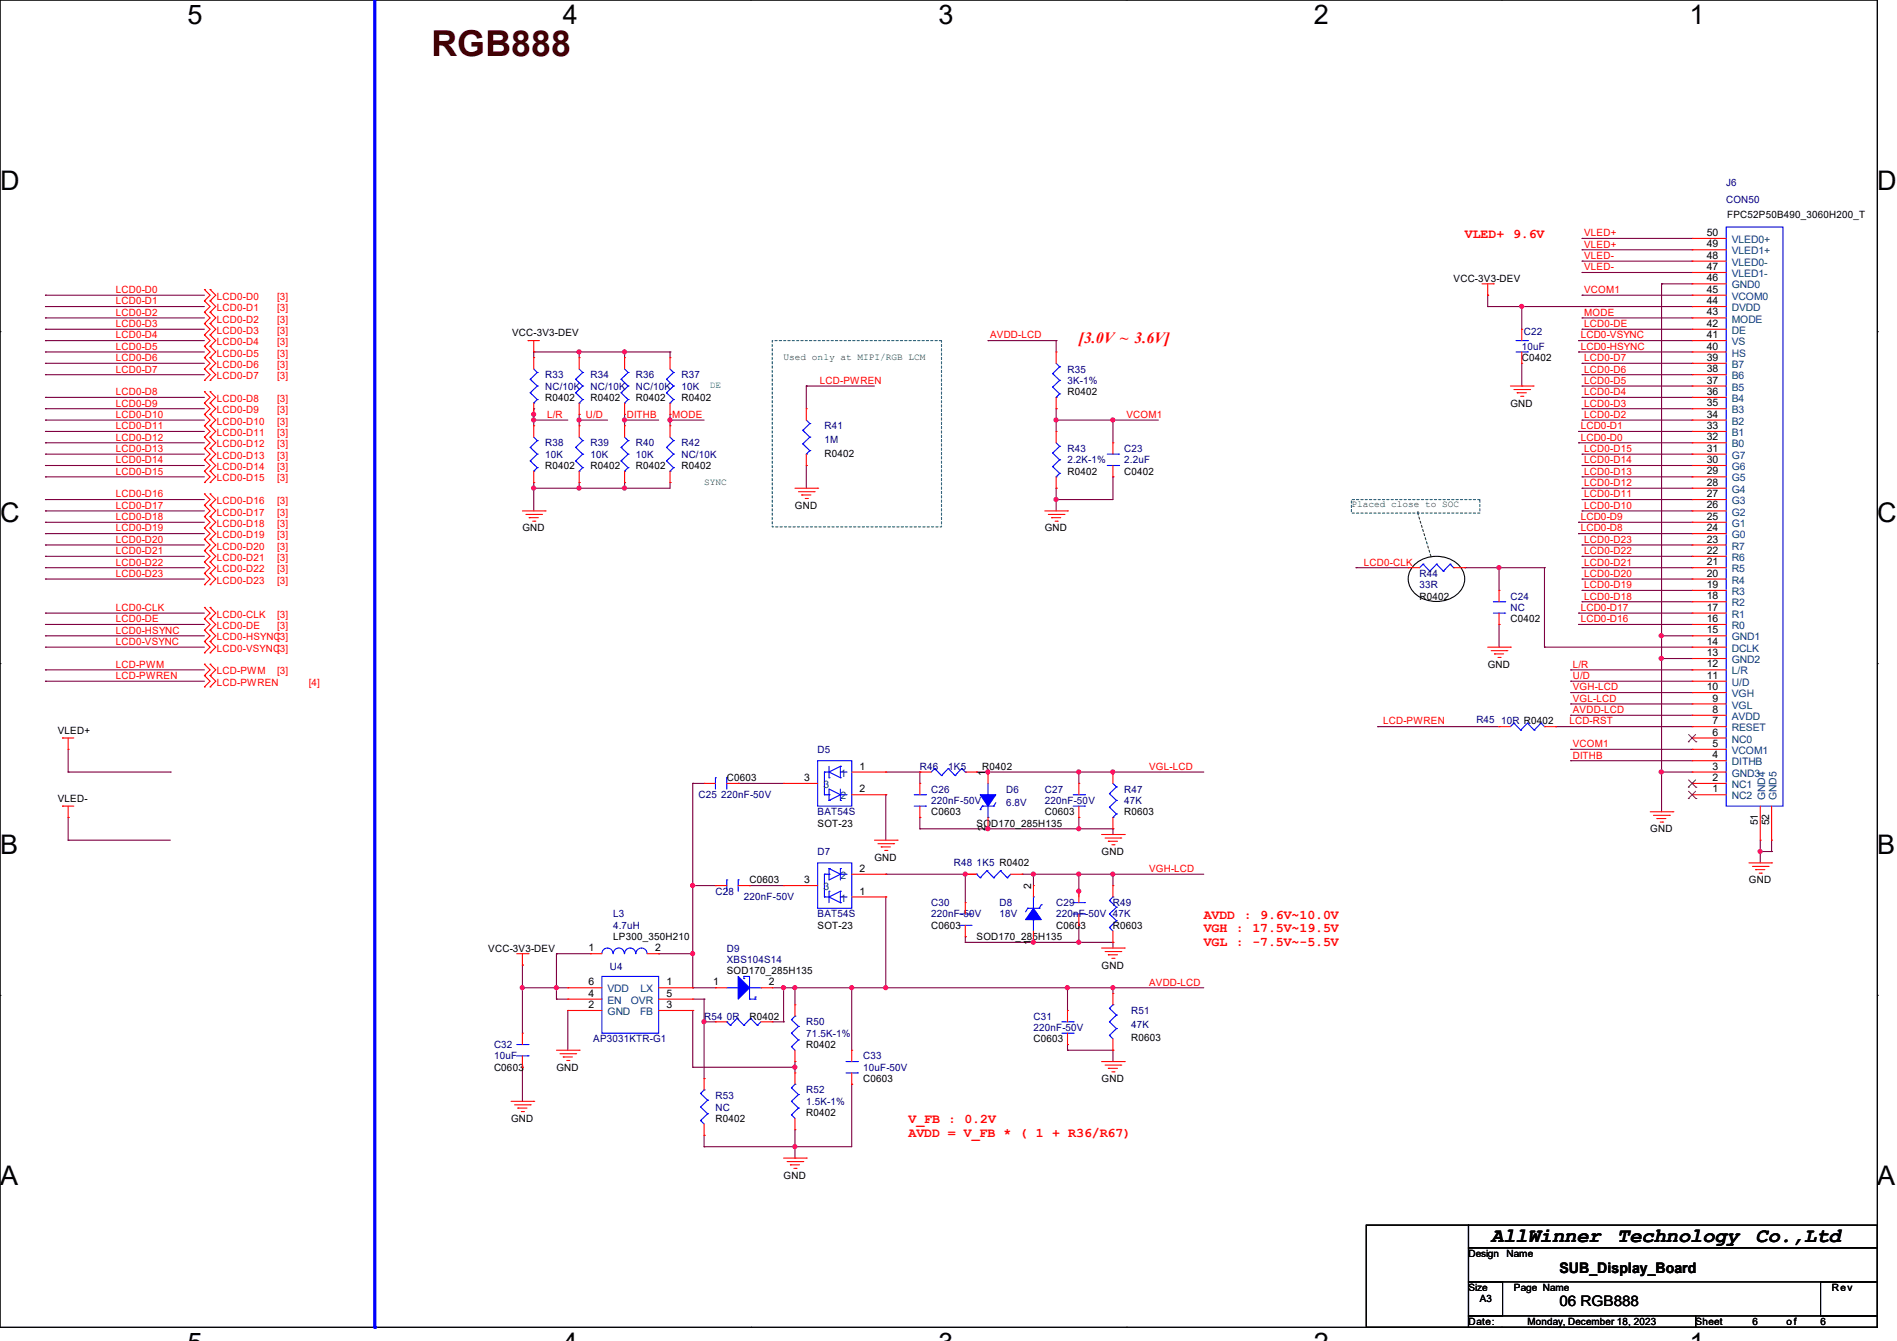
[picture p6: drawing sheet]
<svg xmlns="http://www.w3.org/2000/svg" width="297mm" height="210mm" viewBox="0 0 297 210" stroke-linecap="round" stroke-linejoin="round" font-family="sans-serif">
<defs><g id="words">
<text font-size="5.6" fill="#400000" x="67.6" y="8.7">RGB888</text>
<g font-size="4.2">
<text x="29.4" y="3.8">5</text>
<text x="88.1" y="3.8">4</text>
<text x="146.9" y="3.8">3</text>
<text x="205.7" y="3.8">2</text>
<text x="264.5" y="3.8">1</text>
<text x="0" y="29.8">D</text>
<text x="293.9" y="29.8">D</text>
<text x="0" y="81.7">C</text>
<text x="293.9" y="81.7">C</text>
<text x="0" y="133.7">B</text>
<text x="293.9" y="133.7">B</text>
<text x="0" y="185.6">A</text>
<text x="293.9" y="185.6">A</text>
</g>
<g font-size="3.2">
<text x="233.5" y="194.5">AllWinner</text>
<text x="253.2" y="194.5">Technology</text>
<text x="274.9" y="194.5">Co.,Ltd</text>
</g>
<text font-size="2.5" fill="#f00" x="168.9" y="53.8">[3.0V ~ 3.6V]</text>
<g font-size="2.3">
<text x="244.1" y="199.3">SUB_Display_Board</text>
<text x="244.1" y="204.6">06 RGB888</text>
</g>
<g font-size="2.1" fill="#f00">
<text x="229.4" y="37.3">VLED+ 9.6V</text>
<text x="188.5" y="143.9">AVDD : 9.6V~10.0V</text>
<text x="188.5" y="146">VGH : 17.5V~19.5V</text>
<text x="188.5" y="148.1">VGL : -7.5V~-5.5V</text>
<text x="142.2" y="175.9">V_FB : 0.2V</text>
<text x="142.2" y="178">AVDD = V_FB * ( 1 + R36/R67)</text>
</g>
<g font-size="1.6" fill="#000080">
<text x="270.3" y="29.2">J6</text>
<text x="270.3" y="31.8">CON50</text>
<text x="238.6" y="52.5">C22</text>
<text x="85.3" y="59.2">R33</text>
<text x="92.5" y="59.2">R34</text>
<text x="99.6" y="59.2">R36</text>
<text x="106.7" y="59.2">R37</text>
<text x="167.1" y="58.3">R35</text>
<text x="238.3" y="54.8">10uF</text>
<text x="85.3" y="61">NC/10K</text>
<text x="92.5" y="61">NC/10K</text>
<text x="99.6" y="61">NC/10K</text>
<text x="106.7" y="61">10K</text>
<text x="167.1" y="60.1">3K-1%</text>
<text x="85.3" y="69.9">R38</text>
<text x="85.3" y="71.7">10K</text>
<text x="92.5" y="69.9">R39</text>
<text x="92.5" y="71.7">10K</text>
<text x="99.6" y="69.9">R40</text>
<text x="99.6" y="71.7">10K</text>
<text x="106.7" y="69.9">R42</text>
<text x="106.7" y="71.7">NC/10K</text>
<text x="129.1" y="67.2">R41</text>
<text x="129.1" y="69.3">1M</text>
<text x="167.1" y="70.8">R43</text>
<text x="176" y="70.8">C23</text>
<text x="167.1" y="72.6">2.2K-1%</text>
<text x="176" y="72.6">2.2uF</text>
<text x="222.2" y="90.3">R44</text>
<text x="222.2" y="92.1">33R</text>
<text x="236.5" y="93.9">C24</text>
<text x="236.5" y="95.7">NC</text>
<text x="231.1" y="113.3">R45</text>
<text x="235" y="113.5">10R R0402</text>
<text x="128" y="117.9">D5</text>
<text x="109.3" y="125">C25</text>
<text x="112.9" y="125">220nF-50V</text>
<text x="144" y="120.6">R46</text>
<text x="145.8" y="124.1">C26</text>
<text x="145.8" y="125.9">220nF-50V</text>
<text x="148.5" y="120.6">1K5</text>
<text x="157.5" y="124.1">D6</text>
<text x="163.6" y="124.1">C27</text>
<text x="163.6" y="125.9">220nF-50V</text>
<text x="176" y="124.1">R47</text>
<text x="176" y="125.9">47K</text>
<text x="128" y="127.7">BAT54S</text>
<text x="157.5" y="126.2">6.8V</text>
<text x="128" y="133.9">D7</text>
<text x="149.4" y="135.7">R48</text>
<text x="152.9" y="135.7">1K5 R0402</text>
<text x="96" y="143.7">L3</text>
<text x="112" y="140.1">C28</text>
<text x="116.5" y="141">220nF-50V</text>
<text x="128" y="143.7">BAT54S</text>
<text x="145.8" y="141.9">C30</text>
<text x="145.8" y="143.7">220nF-50V</text>
<text x="156.5" y="141.9">D8</text>
<text x="156.5" y="143.7">18V</text>
<text x="165.4" y="141.9">C29</text>
<text x="165.4" y="143.7">220nF-50V 47K</text>
<text x="174.2" y="141.9">R49</text>
<text x="96" y="145.5">4.7uH</text>
<text x="113.8" y="149">D9</text>
<text x="95.5" y="151.8">U4</text>
<text x="113.8" y="150.8">XBS104S14</text>
<text x="110.2" y="159.7">R54</text>
<text x="113.8" y="159.7">0R</text>
<text x="126.2" y="160.6">R50</text>
<text x="161.8" y="159.7">C31</text>
<text x="161.8" y="161.5">220nF-50V</text>
<text x="177.1" y="158.8">R51</text>
<text x="177.1" y="160.9">47K</text>
<text x="77.3" y="164.1">C32</text>
<text x="77.3" y="165.9">10uF</text>
<text x="92.9" y="163.2">AP3031KTR-G1</text>
<text x="126.2" y="162.3">71.5K-1%</text>
<text x="135.1" y="165.9">C33</text>
<text x="135.1" y="167.7">10uF-50V</text>
<text x="112" y="172.1">R53</text>
<text x="112" y="173.9">NC</text>
<text x="126.2" y="171.2">R52</text>
<text x="126.2" y="173">1.5K-1%</text>
</g>
<g font-size="1.6">
<text x="270.4" y="34.2">FPC52P50B490_3060H200_T</text>
<text x="267.3" y="37">50</text>
<text x="267.3" y="38.7">49</text>
<text x="267.3" y="40.5">48</text>
<text x="227.6" y="44.1">VCC-3V3-DEV</text>
<text x="267.3" y="42.3">47</text>
<text x="267.3" y="44.1">46</text>
<text x="267.3" y="45.8">45</text>
<text x="267.3" y="47.6">44</text>
<text x="80.2" y="52.7">VCC-3V3-DEV</text>
<text x="267.3" y="49.4">43</text>
<text x="267.3" y="51.2">42</text>
<text x="267.3" y="53">41</text>
<text x="238.3" y="56.6">C0402</text>
<text x="267.3" y="54.7">40</text>
<text x="267.3" y="56.5">39</text>
<text x="267.3" y="58.3">38</text>
<text x="85.3" y="62.8">R0402</text>
<text x="92.5" y="62.8">R0402</text>
<text x="99.6" y="62.8">R0402</text>
<text x="106.7" y="62.8">R0402</text>
<text x="167.1" y="61.9">R0402</text>
<text x="236.5" y="63.7">GND</text>
<text x="267.3" y="60.1">37</text>
<text x="267.3" y="61.8">36</text>
<text x="267.3" y="63.6">35</text>
<text x="267.3" y="65.4">34</text>
<text x="129.1" y="71.5">R0402</text>
<text x="267.3" y="67.2">33</text>
<text x="267.3" y="69">32</text>
<text x="267.3" y="70.7">31</text>
<text x="85.3" y="73.4">R0402</text>
<text x="92.5" y="73.4">R0402</text>
<text x="99.6" y="73.4">R0402</text>
<text x="106.7" y="73.4">R0402</text>
<text x="167.1" y="74.3">R0402</text>
<text x="176" y="74.3">C0402</text>
<text x="267.3" y="72.5">30</text>
<text x="267.3" y="74.3">29</text>
<text x="267.3" y="76.1">28</text>
<text x="267.3" y="77.9">27</text>
<text x="81.8" y="83.2">GND</text>
<text x="124.5" y="79.7">GND</text>
<text x="163.6" y="83.2">GND</text>
<text x="267.3" y="79.6">26</text>
<text x="267.3" y="81.4">25</text>
<text x="267.3" y="83.2">24</text>
<text x="267.3" y="85">23</text>
<text x="267.3" y="86.7">22</text>
<text x="267.3" y="88.5">21</text>
<text x="222.2" y="93.9">R0402</text>
<text x="267.3" y="90.3">20</text>
<text x="267.3" y="92.1">19</text>
<text x="267.3" y="93.9">18</text>
<text x="267.3" y="95.6">17</text>
<text x="236.5" y="97.5">C0402</text>
<text x="267.3" y="97.4">16</text>
<text x="267.3" y="99.2">15</text>
<text x="267.3" y="101">14</text>
<text x="232.9" y="104.6">GND</text>
<text x="267.3" y="102.7">13</text>
<text x="267.3" y="104.5">12</text>
<text x="267.3" y="106.3">11</text>
<text x="267.3" y="108.1">10</text>
<text x="268.1" y="109.9">9</text>
<text x="268.1" y="111.6">8</text>
<text x="268.1" y="113.4">7</text>
<text x="9.1" y="114.9">VLED+</text>
<text x="268.1" y="115.2">6</text>
<text x="268.1" y="117">5</text>
<text x="268.1" y="118.7">4</text>
<text x="9.1" y="125.6">VLED-</text>
<text x="113.8" y="122.3">C0603</text>
<text x="125.9" y="122.3">3</text>
<text x="134.6" y="120.5">1</text>
<text x="134.6" y="124.1">2</text>
<text x="153.8" y="120.6">R0402</text>
<text x="154.3" y="121.5" transform="rotate(-90 154.3 121.5)">1</text>
<text x="268.1" y="120.5">3</text>
<text x="268.1" y="122.3">2</text>
<text x="268.1" y="124.1">1</text>
<text x="128" y="129.5">SOT-23</text>
<text x="145.8" y="127.7">C0603</text>
<text x="152.9" y="129.5">SOD170_285H135</text>
<text x="154.3" y="130.1" transform="rotate(-90 154.3 130.1)">2</text>
<text x="163.6" y="127.7">C0603</text>
<text x="176" y="127.7">R0603</text>
<text x="258.4" y="130.3">GND</text>
<text x="275.2" y="129.2" transform="rotate(-90 275.2 129.2)">51</text>
<text x="277" y="129.2" transform="rotate(-90 277 129.2)">52</text>
<text x="134.6" y="136.5">2</text>
<text x="136.9" y="134.8">GND</text>
<text x="172.5" y="133.9">GND</text>
<text x="117.3" y="138.3">C0603</text>
<text x="125.9" y="138.3">3</text>
<text x="134.6" y="140.1">1</text>
<text x="161.4" y="139.2" transform="rotate(-90 161.4 139.2)">2</text>
<text x="273.8" y="138.3">GND</text>
<text x="76.5" y="149">VCC-3V3-DEV</text>
<text x="92.1" y="149">1</text>
<text x="96" y="147.2">LP300_350H210</text>
<text x="102.6" y="149">2</text>
<text x="128" y="145.5">SOT-23</text>
<text x="145.8" y="145.5">C0603</text>
<text x="152.9" y="147.2">SOD170_285H135</text>
<text x="161.4" y="147.9" transform="rotate(-90 161.4 147.9)">1</text>
<text x="165.4" y="145.5">C060</text>
<text x="169.2" y="145.5">3</text>
<text x="174.2" y="145.5">R0603</text>
<text x="92.1" y="154.3">6</text>
<text x="104.4" y="154.3">1</text>
<text x="111.7" y="154.3">1</text>
<text x="113.8" y="152.6">SOD170_285H135</text>
<text x="120.4" y="154.3">2</text>
<text x="172.5" y="151.7">GND</text>
<text x="92.1" y="156.1">4</text>
<text x="92.1" y="157.9">2</text>
<text x="104.4" y="157.9">3</text>
<text x="104.4" y="156.1">5</text>
<text x="117.3" y="159.7">R0402</text>
<text x="77.3" y="167.7">C0603</text>
<text x="87.1" y="167.7">GND</text>
<text x="126.2" y="164.1">R0402</text>
<text x="161.8" y="163.2">C0603</text>
<text x="177.1" y="163.1">R0603</text>
<text x="135.1" y="169.5">C0603</text>
<text x="172.5" y="169.5">GND</text>
<text x="80" y="175.7">GND</text>
<text x="112" y="175.7">R0402</text>
<text x="126.2" y="174.8">R0402</text>
<text x="122.7" y="184.6">GND</text>
<text x="229.9" y="196.8">Design</text>
<text x="235.9" y="196.8">Name</text>
<text x="229.9" y="202.2">Size</text>
<text x="231.7" y="204">A3</text>
<text x="237" y="202.2">Page Name</text>
<text x="286.8" y="202.2">Rev</text>
<text x="229.9" y="207.5">Date:</text>
<text x="239.1" y="207.5">Monday, December 18, 2023</text>
<text x="265.5" y="207.5">Sheet</text>
<text x="274.4" y="207.5">6</text>
<text x="279.7" y="207.5">o f</text>
<text x="285" y="207.5">6</text>
</g>
<g font-size="1.6" fill="#f00">
<text x="248" y="40.6">VLED-</text>
<text x="248" y="37">VLED+</text>
<text x="248" y="38.8">VLED+</text>
<text x="18.1" y="45.9">LCD0-D0</text>
<text x="18.1" y="47.7">LCD0-D1</text>
<text x="34" y="46.9">LCD0-D0</text>
<text x="43.4" y="46.9">[3]</text>
<text x="248" y="42.3">VLED-</text>
<text x="248" y="45.9">VCOM1</text>
<text x="18.1" y="49.4">LCD0-D2</text>
<text x="18.1" y="51.2">LCD0-D3</text>
<text x="18.1" y="53">LCD0-D4</text>
<text x="34" y="48.7">LCD0-D1</text>
<text x="34" y="50.5">LCD0-D2</text>
<text x="34" y="52.3">LCD0-D3</text>
<text x="43.4" y="48.7">[3]</text>
<text x="43.4" y="50.5">[3]</text>
<text x="43.4" y="52.3">[3]</text>
<text x="155" y="53">AVDD-LCD</text>
<text x="247.5" y="53">LCD0-VSYNC</text>
<text x="248" y="49.4">MODE</text>
<text x="248" y="51.2">LCD0-DE</text>
<text x="18.1" y="54.8">LCD0-D5</text>
<text x="18.1" y="56.6">LCD0-D6</text>
<text x="18.1" y="58.3">LCD0-D7</text>
<text x="34" y="54.1">LCD0-D4</text>
<text x="34" y="55.8">LCD0-D5</text>
<text x="34" y="57.6">LCD0-D6</text>
<text x="34" y="59.4">LCD0-D7</text>
<text x="43.4" y="54.1">[3]</text>
<text x="43.4" y="55.8">[3]</text>
<text x="43.4" y="57.6">[3]</text>
<text x="43.4" y="59.4">[3]</text>
<text x="247.5" y="54.8">LCD0-HSYNC</text>
<text x="248" y="56.6">LCD0-D7</text>
<text x="248" y="58.3">LCD0-D6</text>
<text x="18.1" y="61.9">LCD0-D8</text>
<text x="18.1" y="63.7">LCD0-D9</text>
<text x="18.1" y="65.4">LCD0-D10</text>
<text x="34" y="62.9">LCD0-D8</text>
<text x="34" y="64.7">LCD0-D9</text>
<text x="43.4" y="62.9">[3]</text>
<text x="43.4" y="64.7">[3]</text>
<text x="85.7" y="65.4">L/R</text>
<text x="91.7" y="65.4">U/D</text>
<text x="98.1" y="65.4">DITHB</text>
<text x="105.2" y="65.4">MODE</text>
<text x="128.4" y="60.1">LCD-PWREN</text>
<text x="176.4" y="65.4">VCOM1</text>
<text x="248" y="60.1">LCD0-D5</text>
<text x="248" y="61.9">LCD0-D4</text>
<text x="248" y="63.7">LCD0-D3</text>
<text x="248" y="65.4">LCD0-D2</text>
<text x="18.1" y="67.2">LCD0-D11</text>
<text x="18.1" y="69">LCD0-D12</text>
<text x="18.1" y="70.8">LCD0-D13</text>
<text x="34" y="66.5">LCD0-D10</text>
<text x="34" y="68.3">LCD0-D11</text>
<text x="34" y="70.1">LCD0-D12</text>
<text x="34" y="71.8">LCD0-D13</text>
<text x="43.4" y="66.5">[3]</text>
<text x="43.4" y="68.3">[3]</text>
<text x="43.4" y="70.1">[3]</text>
<text x="43.4" y="71.8">[3]</text>
<text x="247.5" y="67.2">LCD0-D1</text>
<text x="247.5" y="69">LCD0-D0</text>
<text x="248" y="70.8">LCD0-D15</text>
<text x="18.1" y="72.6">LCD0-D14</text>
<text x="18.1" y="74.3">LCD0-D15</text>
<text x="18.1" y="77.9">LCD0-D16</text>
<text x="34" y="73.6">LCD0-D14</text>
<text x="34" y="75.4">LCD0-D15</text>
<text x="43.4" y="73.6">[3]</text>
<text x="43.4" y="75.4">[3]</text>
<text x="248" y="74.3">LCD0-D13</text>
<text x="248" y="76.1">LCD0-D12</text>
<text x="248" y="77.9">LCD0-D11</text>
<text x="248" y="72.6">LCD0-D14</text>
<text x="18.1" y="79.7">LCD0-D17</text>
<text x="18.1" y="81.4">LCD0-D18</text>
<text x="18.1" y="83.2">LCD0-D19</text>
<text x="34" y="79">LCD0-D16</text>
<text x="34" y="80.7">LCD0-D17</text>
<text x="34" y="82.5">LCD0-D18</text>
<text x="43.4" y="79">[3]</text>
<text x="43.4" y="80.7">[3]</text>
<text x="43.4" y="82.5">[3]</text>
<text x="247.5" y="81.4">LCD0-D9</text>
<text x="247.5" y="83.2">LCD0-D8</text>
<text x="248" y="79.7">LCD0-D10</text>
<text x="18.1" y="85">LCD0-D20</text>
<text x="18.1" y="86.8">LCD0-D21</text>
<text x="18.1" y="88.6">LCD0-D22</text>
<text x="34" y="84.3">LCD0-D19</text>
<text x="34" y="86.1">LCD0-D20</text>
<text x="34" y="87.8">LCD0-D21</text>
<text x="34" y="89.6">LCD0-D22</text>
<text x="43.4" y="84.3">[3]</text>
<text x="43.4" y="86.1">[3]</text>
<text x="43.4" y="87.8">[3]</text>
<text x="43.4" y="89.6">[3]</text>
<text x="213.5" y="88.6">LCD0-CLK</text>
<text x="248" y="88.6">LCD0-D21</text>
<text x="248" y="85">LCD0-D23</text>
<text x="248" y="86.8">LCD0-D22</text>
<text x="18.1" y="90.3">LCD0-D23</text>
<text x="18.1" y="95.7">LCD0-CLK</text>
<text x="34" y="91.4">LCD0-D23</text>
<text x="43.4" y="91.4">[3]</text>
<text x="247.5" y="95.7">LCD0-D17</text>
<text x="248" y="93.9">LCD0-D18</text>
<text x="248" y="92.1">LCD0-D19</text>
<text x="248" y="90.3">LCD0-D20</text>
<text x="18.1" y="97.5">LCD0-DE</text>
<text x="18.1" y="99.2">LCD0-HSYNC</text>
<text x="18.1" y="101">LCD0-VSYNC</text>
<text x="34" y="96.7">LCD0-CLK</text>
<text x="34" y="98.5">LCD0-DE</text>
<text x="34" y="100.3">LCD0-HSYNC[3]</text>
<text x="43.4" y="96.7">[3]</text>
<text x="43.4" y="98.5">[3]</text>
<text x="247.5" y="97.5">LCD0-D16</text>
<text x="18.1" y="104.6">LCD-PWM</text>
<text x="18.1" y="106.3">LCD-PWREN</text>
<text x="34" y="102.1">LCD0-VSYNC[3]</text>
<text x="34" y="105.6">LCD-PWM</text>
<text x="34" y="107.4">LCD-PWREN</text>
<text x="43.4" y="105.6">[3]</text>
<text x="48.3" y="107.4">[4]</text>
<text x="246.3" y="104.6">L/R</text>
<text x="246.3" y="106.3">U/D</text>
<text x="216.5" y="113.5">LCD-PWREN</text>
<text x="245.7" y="113.5">LCD-RST</text>
<text x="246.3" y="108.1">VGH-LCD</text>
<text x="246.3" y="109.9">VGL-LCD</text>
<text x="246.3" y="111.7">AVDD-LCD</text>
<text x="246.3" y="117">VCOM1</text>
<text x="246.3" y="118.8">DITHB</text>
<text x="179.9" y="120.6">VGL-LCD</text>
<text x="179.9" y="136.6">VGH-LCD</text>
<text x="179.9" y="154.3">AVDD-LCD</text>
</g>
<g font-size="1.6" fill="#004080">
<text x="271.1" y="38.1">VLED0+</text>
<text x="271.1" y="39.8">VLED1+</text>
<text x="271.1" y="41.6">VLED0-</text>
<text x="271.1" y="43.4">VLED1-</text>
<text x="271.1" y="45.2">GND0</text>
<text x="271.1" y="46.9">VCOM0</text>
<text x="271.1" y="48.7">DVDD</text>
<text x="271.1" y="50.5">MODE</text>
<text x="271.1" y="52.3">DE</text>
<text x="271.1" y="54.1">VS</text>
<text x="271.1" y="55.8">HS</text>
<text x="271.1" y="57.6">B7</text>
<text x="271.1" y="59.4">B6</text>
<text x="271.1" y="61.2">B5</text>
<text x="271.1" y="62.9">B4</text>
<text x="271.1" y="64.7">B3</text>
<text x="271.1" y="66.5">B2</text>
<text x="271.1" y="68.3">B1</text>
<text x="271.1" y="70.1">B0</text>
<text x="271.1" y="71.8">G7</text>
<text x="271.1" y="73.6">G6</text>
<text x="271.1" y="75.4">G5</text>
<text x="271.1" y="77.2">G4</text>
<text x="271.1" y="79">G3</text>
<text x="271.1" y="80.7">G2</text>
<text x="271.1" y="82.5">G1</text>
<text x="271.1" y="84.3">G0</text>
<text x="271.1" y="86.1">R7</text>
<text x="271.1" y="87.8">R6</text>
<text x="271.1" y="89.6">R5</text>
<text x="271.1" y="91.4">R4</text>
<text x="271.1" y="93.2">R3</text>
<text x="271.1" y="95">R2</text>
<text x="271.1" y="96.7">R1</text>
<text x="271.1" y="98.5">R0</text>
<text x="271.1" y="100.3">GND1</text>
<text x="271.1" y="102.1">DCLK</text>
<text x="271.1" y="103.8">GND2</text>
<text x="271.1" y="105.6">L/R</text>
<text x="271.1" y="107.4">U/D</text>
<text x="271.1" y="109.2">VGH</text>
<text x="271.1" y="111">VGL</text>
<text x="271.1" y="112.7">AVDD</text>
<text x="271.1" y="114.5">RESET</text>
<text x="271.1" y="116.3">NC0</text>
<text x="271.1" y="118.1">VCOM1</text>
<text x="271.1" y="119.8">DITHB</text>
<text x="128.9" y="123.4">3</text>
<text x="131.6" y="121.6">1</text>
<text x="131.6" y="125.2">2</text>
<text x="271.1" y="121.6">GND3</text>
<text x="271.1" y="123.4">NC1</text>
<text x="271.1" y="125.2">NC2</text>
<text x="276.4" y="125.3" transform="rotate(-90 276.4 125.3)">GND4</text>
<text x="278.1" y="125.3" transform="rotate(-90 278.1 125.3)">GND5</text>
<text x="131.6" y="137.6">2</text>
<text x="128.9" y="139.4">3</text>
<text x="131.6" y="141.2">1</text>
<text x="95.1" y="155.4">VDD</text>
<text x="100.3" y="155.4">LX</text>
<text x="95.1" y="157.2">EN</text>
<text x="95.1" y="159">GND</text>
<text x="98.8" y="157.2">OVR</text>
<text x="100.2" y="159">FB</text>
</g>
<g font-size="1.5" fill="#008000">
<text x="122.7" y="56.3">Used only at MIPI/RGB LCM</text>
<text x="110.2" y="75.9">SYNC</text>
<text x="211.6" y="79.5">Placed close to SOC</text>
</g>
<text font-size="1.5" fill="#008040" x="111.1" y="60.8">DE</text>
</g></defs>
<g fill="none" stroke="#000" stroke-width=".17">
<path d="M0 0h293.9v207.9h-293.9zM58.8 0h.1M117.6 0h.1M176.3 0h.1M235.1 0h.1M0 51.9h.1M293.9 51.9h.1M221.2 88.7a5 5 0 0 1 7.8 .6 3.3 3.3 0 0 1-2.4 4.6 4.9 4.9 0 0 1-5.8-1.9 2.93 2.93 0 0 1 .4-3.3zM0 103.9h.1M293.9 103.9h.1M0 155.9h.1M293.9 155.9h.1"/>
<path d="M58.8 207.9h.1M117.6 207.9h.1M176.3 207.9h.1M235.1 207.9h.1"/>
</g>
<path d="M0 103.9h.1M293.9 103.9h.1" fill="none" stroke="#000" stroke-width=".16"/>
<path d="M120.9 53.3h26.5v29.2h-26.5zM211.6 78.2h20.1v2.1h-20.1z" fill="none" stroke="#008040" stroke-width=".17" stroke-dasharray=".3 .3"/>
<path d="M221.9 80.2h.1M224 87.1l-2.1-6.9" fill="none" stroke="#008000" stroke-width=".17" stroke-dasharray=".3 .3"/>
<path d="M58.7 0v207.9" fill="none" stroke="#00f" stroke-width=".51"/>
<circle cx="58.7" cy="207.9" r=".25" fill="#00f"/>
<path d="M108.5 122.7h.1M108.5 138.7h.1M108.5 122.7v26.7M138.7 140.5h.1M138.7 140.5v14.2" fill="none" stroke="#800040" stroke-width=".17"/>
<circle cx="108.4" cy="149.3" r=".32" fill="#f0f"/>
<circle cx="108.4" cy="149.3" r=".32" fill="none" stroke="#f0f" stroke-width=".17"/>
<path d="M108.5 158.2h.1M108.5 158.2v8.9M120.9 154.7h1.8M122.7 154.7h.1M124.5 154.7h.1M124.5 154.7v2.7" fill="none" stroke="#800040" stroke-width=".17"/>
<circle cx="124.4" cy="154.7" r=".32" fill="#f0f"/>
<circle cx="124.4" cy="154.7" r=".32" fill="none" stroke="#f0f" stroke-width=".17"/>
<path d="M81.8 154.7h.1M81.8 154.7v7.1M133.3 154.7h.1M133.3 154.7h5.4M167.1 164.5h.1M167.1 164.5h7.1" fill="none" stroke="#800040" stroke-width=".17"/>
<circle cx="81.8" cy="154.7" r=".32" fill="#f0f"/>
<circle cx="81.8" cy="154.7" r=".32" fill="none" stroke="#f0f" stroke-width=".17"/>
<g fill="none" stroke="#800040" stroke-width=".17">
<path d="M87.1 154.7h.1M87.1 154.7h1.8M88.9 158.2h.1M88.9 158.2v6.3M167.1 154.7h.1M167.1 154.7h7.1M81.8 167.1h.1M81.8 167.1v5.4M108.5 167.1h.1M108.5 167.1h16M167.1 163.6h.1M167.1 163.6v.9"/>
<path d="M174.2 164.5h.1M174.2 164.5v1.7"/>
</g>
<circle cx="124.4" cy="167.1" r=".32" fill="#f0f"/>
<circle cx="124.4" cy="167.1" r=".32" fill="none" stroke="#f0f" stroke-width=".17"/>
<g fill="none" stroke="#800040" stroke-width=".17">
<path d="M108.5 138.7h.1M108.5 138.7h3.5M87.1 149.4h.1M87.1 156.5h.1M87.1 149.4h5.4M87.1 149.4v5.3M87.1 156.5h1.8M103.1 149.4h.1M103.1 149.4h5.4M108.5 154.7h.1M108.5 149.4h.1M108.5 154.7h3.5"/>
<path d="M108.5 149.4v5.3"/>
</g>
<circle cx="108.4" cy="138.7" r=".32" fill="#f0f"/>
<circle cx="108.4" cy="138.7" r=".32" fill="none" stroke="#f0f" stroke-width=".17"/>
<path d="M174.2 154.7h.1M174.2 154.7h14.3" fill="none" stroke="#800040" stroke-width=".17"/>
<circle cx="174.2" cy="154.7" r=".32" fill="#f0f"/>
<circle cx="174.2" cy="154.7" r=".32" fill="none" stroke="#f0f" stroke-width=".17"/>
<path d="M124.5 154.7h.1M124.5 154.7h8.8M133.3 154.7h.1M133.3 154.7v9.8M133.3 169.8h.1M133.3 169.8v9.8" fill="none" stroke="#800040" stroke-width=".17"/>
<circle cx="133.3" cy="154.7" r=".32" fill="#f0f"/>
<circle cx="133.3" cy="154.7" r=".32" fill="none" stroke="#f0f" stroke-width=".17"/>
<path d="M124.5 179.6h.1M124.5 179.6h8.8" fill="none" stroke="#800040" stroke-width=".17"/>
<circle cx="124.4" cy="179.6" r=".32" fill="#f0f"/>
<circle cx="124.4" cy="179.6" r=".32" fill="none" stroke="#f0f" stroke-width=".17"/>
<path d="M117.3 138.7h.1M117.3 138.7h5.4M81.8 151.1h.1M81.8 151.1v3.6M138.7 154.7h.1M138.7 154.7h28.4M124.5 179.6h.1M124.5 176.9v2.7" fill="none" stroke="#800040" stroke-width=".17"/>
<circle cx="167.1" cy="154.7" r=".32" fill="#f0f"/>
<circle cx="167.1" cy="154.7" r=".32" fill="none" stroke="#f0f" stroke-width=".17"/>
<circle cx="138.7" cy="154.7" r=".32" fill="#f0f"/>
<circle cx="138.7" cy="154.7" r=".32" fill="none" stroke="#f0f" stroke-width=".17"/>
<path d="M151.1 136.9h.1M151.1 136.9v4.5M174.2 136.9h.1M174.2 136.9h14.3" fill="none" stroke="#800040" stroke-width=".17"/>
<circle cx="174.2" cy="136.9" r=".32" fill="#f0f"/>
<circle cx="174.2" cy="136.9" r=".32" fill="none" stroke="#f0f" stroke-width=".17"/>
<path d="M161.8 147.6h.1M161.8 147.6h7.1" fill="none" stroke="#800040" stroke-width=".17"/>
<circle cx="168.9" cy="147.6" r=".32" fill="#f0f"/>
<circle cx="168.9" cy="147.6" r=".32" fill="none" stroke="#f0f" stroke-width=".17"/>
<circle cx="161.8" cy="147.6" r=".32" fill="#f0f"/>
<circle cx="161.8" cy="147.6" r=".32" fill="none" stroke="#f0f" stroke-width=".17"/>
<g fill="none" stroke="#800040" stroke-width=".17">
<path d="M138.7 124.5h.1M138.7 124.5v7.1M151.1 136.9h.1M151.1 136.9h1.8M154.7 129.8h.1M154.7 129.8h19.5M168.9 129.8h.1M168.9 128h.1M168.9 128v1.8M151.1 146.7h.1M151.1 147.6h.1M151.1 146.7v.9"/>
<path d="M151.1 147.6h10.7M168.9 144.9h.1M168.9 147.6h.1M168.9 144.9v2.7M168.9 147.6h5.3M174.2 147.6h.1M174.2 147.6v.9"/>
</g>
<circle cx="168.9" cy="129.8" r=".32" fill="#f0f"/>
<circle cx="168.9" cy="129.8" r=".32" fill="none" stroke="#f0f" stroke-width=".17"/>
<path d="M154.7 120.9h.1M154.7 120.9h14.2" fill="none" stroke="#800040" stroke-width=".17"/>
<circle cx="168.9" cy="120.9" r=".32" fill="#f0f"/>
<circle cx="168.9" cy="120.9" r=".32" fill="none" stroke="#f0f" stroke-width=".17"/>
<circle cx="154.7" cy="120.9" r=".32" fill="#f0f"/>
<circle cx="154.7" cy="120.9" r=".32" fill="none" stroke="#f0f" stroke-width=".17"/>
<path d="M144 129.8h.1M144 129.8h10.7" fill="none" stroke="#800040" stroke-width=".17"/>
<circle cx="154.7" cy="129.8" r=".32" fill="#f0f"/>
<circle cx="154.7" cy="129.8" r=".32" fill="none" stroke="#f0f" stroke-width=".17"/>
<g fill="none" stroke="#800040" stroke-width=".17">
<path d="M108.5 122.7h.1M108.5 122.7h1.7M115.6 122.7h.1M115.6 122.7h7.1M138.7 120.9h.1M138.7 136.9h.1M138.7 120.9h5.3M138.7 136.9h12.4M144 120.9h.1M144 128h.1M144 120.9v1.8M144 128v1.8"/>
<path d="M152.9 120.9h.1M152.9 120.9h1.8M168.9 120.9h.1M168.9 120.9h5.3M168.9 120.9v1.8M174.2 129.8h.1M174.2 129.8v.9"/>
</g>
<circle cx="151.1" cy="136.9" r=".32" fill="#f0f"/>
<circle cx="151.1" cy="136.9" r=".32" fill="none" stroke="#f0f" stroke-width=".17"/>
<path d="M174.2 120.9h.1M174.2 120.9h14.3" fill="none" stroke="#800040" stroke-width=".17"/>
<circle cx="174.2" cy="120.9" r=".32" fill="#f0f"/>
<circle cx="174.2" cy="120.9" r=".32" fill="none" stroke="#f0f" stroke-width=".17"/>
<path d="M238.3 48h.1M238.3 48v3.6M238.3 48h26.6M264.9 48h.1" fill="none" stroke="#800040" stroke-width=".17"/>
<circle cx="238.2" cy="48" r=".32" fill="#f0f"/>
<circle cx="238.2" cy="48" r=".32" fill="none" stroke="#f0f" stroke-width=".17"/>
<path d="M238.3 56.9v3.6M83.6 76.5h.1M83.6 76.5h14.2M90.7 76.5h.1M238.3 60.5h.1" fill="none" stroke="#800040" stroke-width=".17"/>
<circle cx="97.8" cy="76.4" r=".32" fill="#f0f"/>
<circle cx="97.8" cy="76.4" r=".32" fill="none" stroke="#f0f" stroke-width=".17"/>
<circle cx="90.7" cy="76.4" r=".32" fill="#f0f"/>
<circle cx="90.7" cy="76.4" r=".32" fill="none" stroke="#f0f" stroke-width=".17"/>
<path d="M90.7 55.1h.1M90.7 55.1h7.1" fill="none" stroke="#800040" stroke-width=".17"/>
<circle cx="97.8" cy="55.1" r=".32" fill="#f0f"/>
<circle cx="97.8" cy="55.1" r=".32" fill="none" stroke="#f0f" stroke-width=".17"/>
<circle cx="90.7" cy="55.1" r=".32" fill="#f0f"/>
<circle cx="90.7" cy="55.1" r=".32" fill="none" stroke="#f0f" stroke-width=".17"/>
<path d="M83.6 76.5h.1M83.6 76.5v3.5" fill="none" stroke="#800040" stroke-width=".17"/>
<circle cx="83.5" cy="76.4" r=".32" fill="#f0f"/>
<circle cx="83.5" cy="76.4" r=".32" fill="none" stroke="#f0f" stroke-width=".17"/>
<path d="M83.6 65.8h.1M83.6 65.8h5.3M97.8 76.5h.1M97.8 76.5h7.1" fill="none" stroke="#800040" stroke-width=".17"/>
<circle cx="83.5" cy="65.8" r=".32" fill="#f0f"/>
<circle cx="83.5" cy="65.8" r=".32" fill="none" stroke="#f0f" stroke-width=".17"/>
<path d="M90.7 65.8h.1M90.7 65.8h4.4" fill="none" stroke="#800040" stroke-width=".17"/>
<circle cx="90.7" cy="65.8" r=".32" fill="#f0f"/>
<circle cx="90.7" cy="65.8" r=".32" fill="none" stroke="#f0f" stroke-width=".17"/>
<path d="M97.8 65.8h.1M97.8 65.8h5.3M104.9 65.8h.1M104.9 65.8h5.3" fill="none" stroke="#800040" stroke-width=".17"/>
<circle cx="104.9" cy="65.8" r=".32" fill="#f0f"/>
<circle cx="104.9" cy="65.8" r=".32" fill="none" stroke="#f0f" stroke-width=".17"/>
<path d="M83.6 55.1h.1M83.6 55.1h7.1M97.8 55.1h.1M97.8 55.1h7.1M83.6 64h.1M83.6 64v.9" fill="none" stroke="#800040" stroke-width=".17"/>
<circle cx="83.5" cy="64.9" r=".32" fill="#f0f"/>
<circle cx="83.5" cy="64.9" r=".32" fill="none" stroke="#f0f" stroke-width=".17"/>
<path d="M90.7 65.8h.1M90.7 65.8v.9M97.8 65.8h.1M97.8 65.8v.9" fill="none" stroke="#800040" stroke-width=".17"/>
<circle cx="97.8" cy="65.8" r=".32" fill="#f0f"/>
<circle cx="97.8" cy="65.8" r=".32" fill="none" stroke="#f0f" stroke-width=".17"/>
<g fill="none" stroke="#800040" stroke-width=".17">
<path d="M83.6 55.1h.1M83.6 55.1v.9M90.7 55.1h.1M90.7 55.1v.9M97.8 55.1h.1M97.8 55.1v.9M104.9 55.1h.1M104.9 55.1v.9M83.6 75.6h.1M83.6 64.9h.1M83.6 65.8h.1M83.6 64.9v1.8"/>
<path d="M83.6 75.6v.9M90.7 64.9h.1M90.7 75.6h.1M90.7 64.9v.9M90.7 75.6v.9M97.8 64.9h.1M97.8 75.6h.1M97.8 64.9v.9M97.8 75.6v.9M104.9 65.8h.1M104.9 64.9h.1M104.9 75.6h.1"/>
<path d="M104.9 64.9v1.8M104.9 75.6v.9M126.2 72.9h.1M126.2 60.5h.1M126.2 60.5v3.5M126.2 72.9v3.6M126.2 60.5h10.7M87.1 154.7h.1M87.1 154.7v1.8M167.1 154.7h.1M167.1 154.7v3.5"/>
</g>
<circle cx="87.1" cy="154.7" r=".32" fill="#f0f"/>
<circle cx="87.1" cy="154.7" r=".32" fill="none" stroke="#f0f" stroke-width=".17"/>
<path d="M165.4 65.8h.1M165.4 65.8h16M174.2 65.8h.1M81.8 154.7h.1M81.8 154.7h5.3M124.5 167.1h.1M124.5 166.2h.1M124.5 166.2v1.8" fill="none" stroke="#800040" stroke-width=".17"/>
<circle cx="174.2" cy="65.8" r=".32" fill="#f0f"/>
<circle cx="174.2" cy="65.8" r=".32" fill="none" stroke="#f0f" stroke-width=".17"/>
<path d="M154.7 53.3h.1M154.7 53.3h10.7M165.4 78.2h.1M165.4 76.5h.1M165.4 76.5v3.5M174.2 74.7h.1M174.2 65.8h.1M174.2 65.8v3.5M174.2 74.7v3.5h-8.8" fill="none" stroke="#800040" stroke-width=".17"/>
<circle cx="165.3" cy="78.2" r=".32" fill="#f0f"/>
<circle cx="165.3" cy="78.2" r=".32" fill="none" stroke="#f0f" stroke-width=".17"/>
<path d="M165.4 64h.1M165.4 64v1.8" fill="none" stroke="#800040" stroke-width=".17"/>
<circle cx="165.3" cy="65.8" r=".32" fill="#f0f"/>
<circle cx="165.3" cy="65.8" r=".32" fill="none" stroke="#f0f" stroke-width=".17"/>
<path d="M165.4 53.3h.1M165.4 53.3v1.8M165.4 65.8h.1M165.4 65.8v1.8M160 136.9h.1M160 136.9h14.2M161.8 136.9h.1M161.8 136.9v1.8M168.9 136.9h.1M168.9 136.9v2.7M174.2 136.9h.1M174.2 136.9v1.8" fill="none" stroke="#800040" stroke-width=".17"/>
<circle cx="168.9" cy="136.9" r=".32" fill="#f0f"/>
<circle cx="168.9" cy="136.9" r=".32" fill="none" stroke="#f0f" stroke-width=".17"/>
<circle cx="161.8" cy="136.9" r=".32" fill="#f0f"/>
<circle cx="161.8" cy="136.9" r=".32" fill="none" stroke="#f0f" stroke-width=".17"/>
<path d="M168.9 139.6h.1M168.9 139.6v.9" fill="none" stroke="#800040" stroke-width=".17"/>
<circle cx="168.9" cy="139.6" r=".32" fill="#f0f"/>
<circle cx="168.9" cy="139.6" r=".32" fill="none" stroke="#f0f" stroke-width=".17"/>
<g fill="none" stroke="#800040" stroke-width=".17">
<path d="M260.1 44.4h.1M260.1 44.4v55.2M247.1 67.6h.1M247.1 69.3h.1M247.1 67.6h17.8M247.1 69.3h17.8M247.1 81.8h.1M247.1 96h.1M247.1 97.8h.1M247.1 83.6h.1M247.1 81.8h17.8M247.1 96h17.8"/>
<path d="M247.1 97.8h17.8M247.1 83.6h17.8M215.7 113.8h.1M215.7 113.8h19M174.2 154.7h.1M174.2 154.7v.9"/>
</g>
<circle cx="260.1" cy="99.5" r=".33" fill="#f0f"/>
<circle cx="260.1" cy="99.5" r=".33" fill="none" stroke="#f0f" stroke-width=".17"/>
<g fill="none" stroke="#800040" stroke-width=".17">
<path d="M232.9 46.2h.1M232.9 46.2v1.8M247.7 74.7h.1M247.7 76.5h.1M247.7 78.2h.1M247.7 74.7h17.2M247.7 76.5h17.2M247.7 78.2h17.2M247.7 94.2h.1M247.7 92.5h.1M247.7 94.2h17.2M247.7 92.5h17.2"/>
<path d="M260.1 103.1h.1M260.1 103.1h4.8M260.1 103.1v24M260.1 120.9h.1M260.1 120.9h4.8"/>
</g>
<circle cx="260.1" cy="120.9" r=".33" fill="#f0f"/>
<circle cx="260.1" cy="120.9" r=".33" fill="none" stroke="#f0f" stroke-width=".17"/>
<circle cx="260.1" cy="103.1" r=".33" fill="#f0f"/>
<circle cx="260.1" cy="103.1" r=".33" fill="none" stroke="#f0f" stroke-width=".17"/>
<g fill="none" stroke="#800040" stroke-width=".17">
<path d="M247.7 37.3h.1M247.7 39.1h.1M247.7 37.3h17.2M247.7 39.1h17.2M232.9 48h.1M232.9 48h5.4M247.1 55.1h.1M247.1 53.3h.1M247.1 55.1h17.8M247.1 53.3h17.8M247.7 40.9h.1M247.7 42.7h.1"/>
<path d="M247.7 46.2h.1M247.7 49.8h.1M247.7 51.6h.1M247.7 56.9h.1M247.7 58.7h.1M247.7 40.9h17.2M247.7 42.7h17.2M247.7 46.2h17.2M247.7 49.8h17.2M247.7 51.6h17.2M247.7 56.9h17.2M247.7 58.7h17.2"/>
<path d="M260.1 44.4h.1M260.1 44.4h4.8M247.7 60.5h.1M247.7 62.2h.1M247.7 64h.1M247.7 65.8h.1M247.7 71.1h.1M247.7 72.9h.1M247.7 60.5h17.2M247.7 62.2h17.2M247.7 64h17.2M247.7 65.8h17.2"/>
<path d="M247.7 71.1h17.2M247.7 72.9h17.2M212.3 88.9h.1M212.3 88.9h8.2M229.4 88.9h.1M229.4 88.9h5.3M247.7 90.7h.1M247.7 80h.1M247.7 88.9h.1M247.7 85.3h.1M247.7 87.1h.1M247.7 90.7h17.2"/>
<path d="M247.7 80h17.2M247.7 88.9h17.2M247.7 85.3h17.2M247.7 87.1h17.2M260.1 99.6h.1M260.1 99.6v3.5M260.1 99.6h4.8M243.6 113.8h.1M243.6 113.8h21.3M245.9 104.9h.1M245.9 106.7h.1M245.9 108.5h.1"/>
<path d="M245.9 110.2h.1M245.9 112h.1M245.9 117.3h.1M245.9 119.1h.1M245.9 104.9h19M245.9 106.7h19M245.9 108.5h19M245.9 110.2h19M245.9 112h19M245.9 117.3h19M245.9 119.1h19M275.6 133.3h.1"/>
<path d="M275.6 131.6v3.5M275.6 133.3h1.8M277.4 133.3h.1M277.4 131.6v1.7"/>
</g>
<circle cx="275.6" cy="133.3" r=".32" fill="#f0f"/>
<circle cx="275.6" cy="133.3" r=".32" fill="none" stroke="#f0f" stroke-width=".17"/>
<path d="M234.7 97.8h.1M234.7 88.9h.1M234.7 88.9v3.6M234.7 97.8v3.5M241.8 88.9h.1M241.8 88.9v12.4M241.8 101.3h.1M241.8 101.3h23.1" fill="none" stroke="#800040" stroke-width=".17"/>
<circle cx="234.7" cy="88.9" r=".32" fill="#f0f"/>
<circle cx="234.7" cy="88.9" r=".32" fill="none" stroke="#f0f" stroke-width=".17"/>
<g fill="none" stroke="#800040" stroke-width=".17">
<path d="M7.1 46.2h.1M7.1 48h.1M7.1 49.8h.1M7.1 51.6h.1M7.1 53.3h.1M7.1 55.1h.1M7.1 56.9h.1M7.1 58.7h.1M7.1 46.2h24.9M7.1 48h24.9M7.1 49.8h24.9M7.1 51.6h24.9"/>
<path d="M7.1 53.3h24.9M7.1 55.1h24.9M7.1 56.9h24.9M7.1 58.7h24.9M7.1 62.2h.1M7.1 64h.1M7.1 65.8h.1M7.1 67.6h.1M7.1 69.3h.1M7.1 71.1h.1M7.1 72.9h.1M7.1 74.7h.1"/>
<path d="M7.1 78.2h.1M7.1 62.2h24.9M7.1 64h24.9M7.1 65.8h24.9M7.1 67.6h24.9M7.1 69.3h24.9M7.1 71.1h24.9M7.1 72.9h24.9M7.1 74.7h24.9M7.1 78.2h24.9M7.1 80h.1M7.1 81.8h.1"/>
<path d="M7.1 83.6h.1M7.1 85.3h.1M7.1 87.1h.1M7.1 88.9h.1M7.1 90.7h.1M7.1 96h.1M7.1 97.8h.1M7.1 99.6h.1M7.1 88.9h24.9M7.1 80h24.9M7.1 81.8h24.9M7.1 83.6h24.9"/>
<path d="M7.1 85.3h24.9M7.1 87.1h24.9M7.1 90.7h24.9M7.1 96h24.9M7.1 97.8h24.9M7.1 99.6h24.9M234.7 88.9h.1M234.7 88.9h7.1M7.1 101.3h.1M7.1 104.9h.1M7.1 106.7h.1M7.1 101.3h24.9"/>
<path d="M7.1 104.9h24.9M7.1 106.7h24.9M10.7 117.3v3.6M10.7 120.9h.1M10.7 128h.1M10.7 131.6h.1M10.7 128v3.6M10.7 120.9h16M10.7 131.6h16M26.7 120.9h.1M108.5 156.5h1.7M110.2 156.5h.1"/>
<path d="M110.2 156.5v12.4M110.2 160h.1M110.2 179.6h.1M110.2 177.8h.1M110.2 168.9h.1M110.2 177.8v1.8M110.2 179.6h14.3v1.8M110.2 160h1.8M124.5 181.4h.1"/>
</g>
<circle cx="110.2" cy="160" r=".32" fill="#f0f"/>
<circle cx="110.2" cy="160" r=".32" fill="none" stroke="#f0f" stroke-width=".17"/>
<path d="M122.7 154.7h.1M122.7 154.7v5.3M120.9 160h1.8M122.7 160h.1" fill="none" stroke="#800040" stroke-width=".17"/>
<circle cx="122.7" cy="154.7" r=".32" fill="#f0f"/>
<circle cx="122.7" cy="154.7" r=".32" fill="none" stroke="#f0f" stroke-width=".17"/>
<path d="M122.7 154.7h1.8M124.5 154.7h.1" fill="none" stroke="#800040" stroke-width=".17"/>
<g fill="none" stroke="#f00" stroke-width=".17">
<path d="M32 45.3h.1M32 47.1h.1M32 48.9h.1M32 50.7h.1M32 52.5h.1M32 54.2h.1M32 56h.1M32 57.8h.1M32 59.6h.1M32 45.3l.9 .9-.9 .9M32 47.1l.9 .9-.9 .9M32 48.9l.9 .9-.9 .9"/>
<path d="M32 50.7l.9 .9-.9 .9M32 52.5l.9 .8-.9 .9M32 54.2l.9 .9-.9 .9M32 56l.9 .9-.9 .9M32 57.8l.9 .9-.9 .9M32.9 45.3h.1M32.9 47.1h.1M32.9 48.9h.1M32.9 50.7h.1M32.9 52.5h.1M32.9 54.2h.1M32.9 56h.1"/>
<path d="M32.9 57.8h.1M32.9 59.6h.1M32.9 45.3l.9 .9-.9 .9M32.9 47.1l.9 .9-.9 .9M32.9 48.9l.9 .9-.9 .9M32.9 50.7l.9 .9-.9 .9M32.9 52.5l.9 .8-.9 .9M32.9 54.2l.9 .9-.9 .9M32.9 56l.9 .9-.9 .9M32.9 57.8l.9 .9-.9 .9M82.7 53.3h.1M82.7 53.3h1.8"/>
<path d="M83.6 55.1h.1M83.6 56h.1M83.6 53.3v1.8M83.6 56v1.8M97.8 56h.1M97.8 56v1.8M104.9 56h.1M104.9 56v1.8M232 44.4h1.8M232.9 46.2h.1M232.9 44.4v1.8M233.8 44.4h.1"/>
<path d="M32 61.3h.1M32 63.1h.1M32 64.9h.1M32 66.7h.1M32 68.5h.1M32 70.2h.1M32 72h.1M32 73.8h.1M32 75.6h.1M32 77.3h.1M32 79.1h.1M32 61.3l.9 .9-.9 .9"/>
<path d="M32 63.1l.9 .9-.9 .9M32 64.9l.9 .9-.9 .9M32 66.7l.9 .9-.9 .9M32 68.5l.9 .8-.9 .9M32 70.2l.9 .9-.9 .9M32 72l.9 .9-.9 .9M32 73.8l.9 .9-.9 .9M32 77.3l.9 .9-.9 .9M32 79.1l.9 .9-.9 .9M32.9 61.3h.1M32.9 63.1h.1M32.9 64.9h.1"/>
<path d="M32.9 66.7h.1M32.9 68.5h.1M32.9 70.2h.1M32.9 72h.1M32.9 73.8h.1M32.9 75.6h.1M32.9 77.3h.1M32.9 79.1h.1M32.9 61.3l.9 .9-.9 .9M32.9 63.1l.9 .9-.9 .9M32.9 64.9l.9 .9-.9 .9M32.9 66.7l.9 .9-.9 .9"/>
<path d="M32.9 68.5l.9 .8-.9 .9M32.9 70.2l.9 .9-.9 .9M32.9 72l.9 .9-.9 .9M32.9 73.8l.9 .9-.9 .9M32.9 77.3l.9 .9-.9 .9M32.9 79.1l.9 .9-.9 .9M83.6 64.9h.1M83.6 63.1v1.8M97.8 64.9h.1M97.8 63.1v1.8M104.9 64.9h.1M104.9 66.7h.1"/>
<path d="M104.9 75.6h.1M104.9 63.1v1.8M104.9 66.7v1.8M104.9 73.8v1.8M124.5 76.5h3.5M125 77h2.5M125.5 77.5h.1M125.5 77.5h1.5M126.1 78.1h.3M126.2 64h.1M126.2 72.9h.1M126.2 64v1.8"/>
<path d="M126.2 71.1v1.8M126.4 78.1h.1M127.5 77h.1M128 76.5h.1M165.4 67.6h.1M165.4 76.5h.1M165.4 67.6v1.7M165.4 74.7v1.8M236.5 60.5h3.5M237 61h2.5M237.5 61.5h.1M237.5 61.5h1.5"/>
<path d="M238.1 62.1h.3M238.4 62.1h.1M239.5 61h.1M240 60.5h.1M32 80.9h.1M32 82.7h.1M32 84.5h.1M32 86.2h.1M32 88h.1M32 89.8h.1M32 91.6h.1M32 95.1h.1"/>
<path d="M32 96.9h.1M32 98.7h.1M32 80.9l.9 .9-.9 .9M32 82.7l.9 .9-.9 .9M32 84.5l.9 .8-.9 .9M32 86.2l.9 .9-.9 .9M32 88l.9 .9-.9 .9M32 89.8l.9 .9-.9 .9M32 95.1l.9 .9-.9 .9M32 96.9l.9 .9-.9 .9M32 98.7l.9 .9-.9 .9M32.9 80.9h.1"/>
<path d="M32.9 82.7h.1M32.9 84.5h.1M32.9 86.2h.1M32.9 88h.1M32.9 89.8h.1M32.9 91.6h.1M32.9 95.1h.1M32.9 96.9h.1M32.9 98.7h.1M32.9 80.9l.9 .9-.9 .9M32.9 82.7l.9 .9-.9 .9M32.9 84.5l.9 .8-.9 .9"/>
<path d="M32.9 86.2l.9 .9-.9 .9M32.9 88l.9 .9-.9 .9M32.9 89.8l.9 .9-.9 .9M32.9 95.1l.9 .9-.9 .9M32.9 96.9l.9 .9-.9 .9M32.9 98.7l.9 .9-.9 .9M81.8 80h3.5M82.3 80.6h2.5M82.8 81.1h.1M82.8 81.1h1.5M83.4 81.6h.3M83.7 81.6h.1"/>
<path d="M84.8 80.6h.1M85.3 80h.1M163.6 80h3.5M164.1 80.6h2.5M164.6 81.1h.1M164.6 81.1h1.5M165.2 81.6h.3M165.5 81.6h.1M166.6 80.6h.1M167.1 80h.1M234.7 97.8h.1M234.7 92.5h.1"/>
<path d="M234.7 92.5v1.7M234.7 96v1.8M9.8 115.6h.1M9.8 115.6h1.8M10.7 117.3h.1M10.7 115.6v1.7M32 100.5h.1M32 102.2h.1M32 104h.1M32 105.8h.1M32 107.6h.1M32 100.5l.9 .8-.9 .9"/>
<path d="M32 104l.9 .9-.9 .9M32 105.8l.9 .9-.9 .9M32.9 100.5h.1M32.9 102.2h.1M32.9 104h.1M32.9 105.8h.1M32.9 107.6h.1M32.9 100.5l.9 .8-.9 .9M32.9 104l.9 .9-.9 .9M32.9 105.8l.9 .9-.9 .9M232.9 101.3h3.6M233.5 101.9h2.4"/>
<path d="M234 102.4h.1M234 102.4h1.4M234.5 103h.4M234.9 103h.1M235.9 101.9h.1M236.5 101.3h.1M9.8 126.2h.1M9.8 126.2h1.8M10.7 128h.1M10.7 126.2v1.8M110.2 122.7h.1M110.2 122.7h1.8"/>
<path d="M112 138.7h.1M112 138.7h1.8M113.8 122.7h1.8M115.6 122.7h.1M115.6 138.7h1.7M117.3 138.7h.1M122.7 122.7h.1M122.7 122.7h5.3M133.3 120.9h5.4M133.3 124.5h5.4M136.9 131.6h3.6M137.5 132.1h2.4"/>
<path d="M138 132.6h.1M138 132.6h1.4M138.5 133.2h.4M138.7 120.9h.1M138.7 124.5h.1M138.9 133.2h.1M139.9 132.1h.1M140.5 131.6h.1M144 120.9h.1M144 120.9h1.8M151.1 136.9h.1M151.1 136.9h1.8"/>
<path d="M151.1 120.9h1.8M152.9 120.9h.1M158.2 136.9h1.8M160 136.9h.1M168.9 128h.1M168.9 122.7h.1M168.9 139.6h.1M168.9 122.7v1.8M168.9 126.2v1.8M168.9 139.6v1.8M172.5 130.7h3.5M173 131.2h2.5"/>
<path d="M173.5 131.7h.1M173.5 131.7h1.5M174.1 132.3h.3M174.4 132.3h.1M175.5 131.2h.1M176 130.7h.1M258.4 127.1h3.5M258.9 127.7h2.5M259.4 128.2h.1M259.4 128.2h1.4M259.9 128.7h.4M260.3 128.7h.1"/>
<path d="M261.4 127.7h.1M261.9 127.1h.1M273.8 135.1h3.6M274.4 135.7h2.4M274.9 136.2h.1M274.9 136.2h1.4M275.4 136.7h.4M275.8 136.7h.1M276.8 135.7h.1M277.4 135.1h.1M80.9 149.4h1.8M81.8 151.1h.1"/>
<path d="M81.8 149.4v1.7M82.7 149.4h.1M88.9 154.7h.1M88.9 156.5h.1M88.9 158.2h.1M88.9 154.7h5.3M88.9 156.5h5.3M88.9 158.2h5.3M92.5 149.4h.1M92.5 149.4h1.7M101.3 149.4h1.8M103.1 149.4h.1"/>
<path d="M103.1 154.7h5.4M103.1 156.5h5.4M103.1 158.2h5.4M108.5 158.2h.1M108.5 156.5h.1M108.5 154.7h.1M151.1 146.7h.1M151.1 141.4h.1M151.1 141.4v1.7M151.1 144.9v1.8M168.9 144.9h.1M168.9 143.1v1.8"/>
<path d="M172.5 148.5h3.5M173 149h2.5M173.5 149.5h.1M173.5 149.5h1.5M174.1 150.1h.3M174.4 150.1h.1M175.5 149h.1M176 148.5h.1M80 172.5h3.6M80.6 173h2.4M81.1 173.5h.1M81.1 173.5h1.4"/>
<path d="M81.6 174.1h.4M81.8 167.1h.1M81.8 161.8h.1M81.8 161.8v1.8M81.8 165.4v1.7M82 174.1h.1M83 173h.1M83.6 172.5h.1M87.1 164.5h3.6M87.7 165h2.4M88.2 165.5h.1M88.2 165.5h1.4"/>
<path d="M88.7 166.1h.4M89.1 166.1h.1M90.1 165h.1M90.7 164.5h.1M172.5 166.2h3.5M173 166.8h2.5M173.5 167.3h.1M173.5 167.3h1.5M174.1 167.9h.3M174.4 167.9h.1M175.5 166.8h.1M176 166.2h.1"/>
<path d="M122.7 181.4h3.5M123.2 181.9h2.5M123.7 182.4h.1M123.7 182.4h1.5M124.3 183h.3M124.6 183h.1M125.7 181.9h.1M126.2 181.4h.1"/>
</g>
<path d="M213.9 191.9h16v16h-16zM229.9 191.9h64v3.5h-64zM229.9 195.4h64v5.3h-64zM229.9 200.7h5.3v5.4h-5.3zM229.9 206.1h35.6v1.8h-35.6zM265.5 206.1h28.4v1.8h-28.4zM285 200.7h8.9v5.4h-8.9z" fill="none" stroke="#000" stroke-width=".17"/>
<g fill="none" stroke="#00f" stroke-width=".17">
<path d="M83 59.4h.1M83 59.4l1.1 1.1M83.6 57.8l.5 .5M84.1 58.3h.1M84.1 58.3l-1.1 1.1M97.2 59.4h.1M97.2 59.4l1.1 1.1M97.8 57.8l.5 .5M98.3 58.3h.1M98.3 58.3l-1.1 1.1M104.4 59.4h.1M104.4 59.4l1.1 1.1"/>
<path d="M104.9 57.8l.6 .5M105.5 58.3h.1M105.5 58.3l-1.1 1.1M83 61.5h.1M83 61.5l1.1 1.1M83.6 63.1h.1M84.1 60.5h.1M84.1 62.6h.1M84.1 60.5l-1.1 1M84.1 62.6l-.5 .5M97.2 61.5h.1M97.2 61.5l1.1 1.1"/>
<path d="M97.8 63.1h.1M98.3 60.5h.1M98.3 62.6h.1M98.3 60.5l-1.1 1M98.3 62.6l-.5 .5M104.4 61.5h.1M104.4 70.1h.1M104.4 72.2h.1M104.4 61.5l1.1 1.1M104.4 70.1l1.1 1M104.4 72.2l1.1 1M104.9 63.1h.1"/>
<path d="M104.9 73.8h.1M104.9 68.5l.6 .5M105.5 60.5h.1M105.5 62.6h.1M105.5 69h.1M105.5 71.1h.1M105.5 73.2h.1M105.5 60.5l-1.1 1M105.5 62.6l-.6 .5M105.5 69l-1.1 1.1M105.5 71.1l-1.1 1.1M105.5 73.2l-.6 .6"/>
<path d="M125.7 67.4h.1M125.7 69.5h.1M125.7 67.4l1.1 1.1M125.7 69.5l1.1 1.1M126.2 71.1h.1M126.2 65.8l.6 .5M126.8 66.3h.1M126.8 68.5h.1M126.8 70.6h.1M126.8 66.3l-1.1 1.1M126.8 68.5l-1.1 1M126.8 70.6l-.6 .5"/>
<path d="M164.8 71h.1M164.8 73.1h.1M164.8 71l1.1 1M164.8 73.1l1.1 1M165.4 74.7h.1M165.4 69.3l.5 .6M165.9 69.9h.1M165.9 72h.1M165.9 74.1h.1M165.9 69.9l-1.1 1.1M165.9 72l-1.1 1.1M165.9 74.1l-.5 .6"/>
<path d="M233.8 96h1.8M233.8 94.2h1.8M235.6 96h.1M235.6 94.2h.1M128 119.1h5.3v7.1h-5.3zM112 121.8h.1M112 121.8v1.8M113.8 121.8h.1M113.8 137.8h.1M113.8 121.8v1.8M113.8 137.8v1.8M115.6 137.8h.1"/>
<path d="M115.6 137.8v1.8M129.1 120.9h.1M129.1 124.5h.1M129.1 124.5h.7M129.1 120.9h.7M129.1 120.9v3.6M129.8 125.3h.1M129.8 121.8h.1M129.8 124.5h.1M129.8 120.9l1.8 .9M129.8 120v1.8M131.6 120h.1"/>
<path d="M131.6 121.8h.1M131.6 124.5h.1M131.6 125.3h.1M131.6 124.5h.9M131.6 120l-1.8 .9M131.6 120v1.8M131.6 123.6v1.7M131.6 124.5l-1.8-.9v1.7M131.6 124.5l-1.8 .8M131.6 120.9h.9M132.5 120.9h.1M132.5 124.5h.1"/>
<path d="M146.3 120.4h.1M146.3 120.4l-.5 .5M146.3 120.4l1.1 1.1M147.4 121.5h.1M148.5 120.4h.1M148.5 120.4l-1.1 1.1M148.5 120.4l1 1.1M149.5 121.5h.1M150.6 120.4h.1M150.6 120.4l-1.1 1.1M150.6 120.4l.5 .5M151.1 120.9h.1"/>
<path d="M152.9 136.9h.1M152.9 136.9l.6 .6M153.5 137.5h.1M154.5 136.4h.1M154.5 136.4l1.1 1.1M154.5 136.4l-1 1.1M155.6 137.5h.1M156.6 136.4h.1M156.6 136.4l1.1 1.1M156.6 136.4l-1 1.1M157.7 137.5h.1M158.2 136.9l-.5 .6"/>
<path d="M168 126.2h1.8M168 124.5h1.8M169.8 126.2h.1M169.8 124.5h.1M94.2 152.9h8.9v8.9h-8.9zM94.2 149.4a.87 .87 0 0 1 .9-.9 .87 .87 0 0 1 .9 .9M96 149.4a.87 .87 0 0 1 .9-.9 .87 .87 0 0 1 .8 .9M97.8 149.4a.87 .87 0 0 1 .9-.9 .87 .87 0 0 1 .8 .9M99.6 149.4a.87 .87 0 0 1 .8-.9 .87 .87 0 0 1 .9 .9M150.2 144.9h1.8M150.2 143.1h1.8M152 144.9h.1"/>
<path d="M152 143.1h.1M168 143.1h1.8M168 141.4h1.8M169.8 143.1h.1M169.8 141.4h.1M80.9 165.4h1.8M80.9 163.6h1.8M82.7 165.4h.1M82.7 163.6h.1"/>
</g>
<path d="M115.6 152.9l1.7 1.8-1.7 1.8z" fill="#00f"/>
<g fill="none" stroke="#00f" stroke-width=".17">
<path d="M90.1 59.4h.1M90.1 59.4l1.1 1.1M90.7 57.8l.5 .5M91.2 58.3h.1M91.2 58.3l-1.1 1.1M90.1 61.5h.1M90.1 61.5l1.1 1.1M90.7 63.1h.1M91.2 60.5h.1M91.2 62.6h.1M91.2 60.5l-1.1 1M91.2 62.6l-.5 .5"/>
<path d="M143.1 126.2h1.8M143.1 124.5h1.8M144.9 126.2h.1M144.9 124.5h.1M113.8 154.7h1.8M115.4 159.5h.1M115.4 159.5l1.1 1.1M115.4 159.5l-1.1 1.1M115.6 152.9l1.7 1.8-1.7 1.8zM115.6 154.7h.1M116.5 152.9h.1M116.5 153.2h.1"/>
<path d="M116.5 152.9h.8v3.6M116.5 152.9v.3M117.3 156.5h.1M117.3 154.7h1.8M117.3 156.5h.9M117.5 159.5h.1M117.5 159.5l1.1 1.1M117.5 159.5l-1 1.1M118.2 156.5h.1M118.2 156.1h.1M118.2 156.1v.4M119.1 154.7h.1"/>
<path d="M123.9 159.7h.1M123.9 159.7l1.1 1M124.5 159.1h.1M124.5 159.1l-.6 .6M160.9 142.2h.1M160.9 142.2l-.3 .6M160.9 142.2h1.8M161.8 144h.1M161.8 140.5h.1M161.8 140.5v1.7M161.8 144v1.8M162.7 142.2h.1"/>
<path d="M163 141.7h.1M163 141.7l-.3 .5M173.7 145.2h.1M173.7 143.1h.1M173.7 141h.1M173.7 145.2l.5 .6M173.7 143.1l1.1 1.1M173.7 141l1.1 1.1M174.2 140.5h.1M174.2 140.5l-.5 .5M174.8 144.2h.1M174.8 142.1h.1"/>
<path d="M174.8 144.2l-1.1 1M174.8 142.1l-1.1 1M109.7 175.5h.1M109.7 173.4h.1M109.7 171.2h.1M109.7 175.5l.5 .5M109.7 173.4l1.1 1M109.7 171.2l1.1 1.1M110.2 170.7h.1M110.2 170.7l-.5 .5M110.8 174.4h.1M110.8 172.3h.1"/>
<path d="M110.8 174.4l-1.1 1.1M110.8 172.3l-1.1 1.1M113.8 160h.1M113.8 160l.5 .6M114.3 160.6h.1M116.5 160.6h.1M118.6 160.6h.1M119.1 160l-.5 .6M123.9 163.9h.1M123.9 161.8h.1M123.9 163.9l.6 .6M123.9 161.8l1.1 1.1"/>
<path d="M125 162.9h.1M125 160.7h.1M125 160.7l-1.1 1.1M125 162.9l-1.1 1"/>
</g>
<g fill="none" stroke="#f00" stroke-width=".17">
<path d="M90.7 56h.1M90.7 56v1.8M90.7 64.9h.1M90.7 63.1v1.8M144 128h.1M144 122.7h.1M144 122.7v1.8M144 126.2v1.8M174.2 138.7h.1M174.2 138.7v1.8M112 154.7h.1M112 154.7h1.8"/>
<path d="M119.1 154.7h1.8M120.9 154.7h.1M124.5 157.4h.1M124.5 157.4v1.7M174.2 147.6h.1M174.2 145.8v1.8M110.2 177.8h.1M110.2 168.9h.1M110.2 168.9v1.8M110.2 176v1.8M112 160h.1M112 160h1.8"/>
<path d="M119.1 160h1.8M120.9 160h.1M124.5 166.2h.1M124.5 164.5v1.7"/>
</g>
<path d="M161.8 142.2l1.2 1.8h-2.4z" fill-rule="evenodd" fill="#00f"/>
<g fill="none" stroke="#00f" stroke-width=".17">
<path d="M270.3 35.6h8.8v90.6h-8.8zM164.8 58.5h.1M164.8 58.5l1.1 1.1M165.4 56.9l.5 .5M165.9 57.4h.1M165.9 59.6h.1M165.9 57.4l-1.1 1.1M165.9 59.6l-1.1 1M237.4 55.1h1.7M237.4 53.3h1.7M239.1 55.1h.1M239.1 53.3h.1"/>
<path d="M83 70.1h.1M83 72.2h.1M83 70.1l1.1 1M83 72.2l1.1 1M83.6 73.8h.1M83.6 68.5l.5 .5M84.1 69h.1M84.1 71.1h.1M84.1 73.2h.1M84.1 69l-1.1 1.1M84.1 71.1l-1.1 1.1M84.1 73.2l-.5 .6"/>
<path d="M97.2 70.1h.1M97.2 72.2h.1M97.2 70.1l1.1 1M97.2 72.2l1.1 1M97.8 73.8h.1M97.8 68.5l.5 .5M98.3 69h.1M98.3 71.1h.1M98.3 73.2h.1M98.3 69l-1.1 1.1M98.3 71.1l-1.1 1.1M98.3 73.2l-.5 .6"/>
<path d="M164.8 60.6h.1M164.8 60.6l1.1 1.1M165.4 62.2h.1M165.9 61.7h.1M165.9 61.7l-.5 .5M173.4 72.9h1.7M173.4 71.1h1.7M175.1 72.9h.1M175.1 71.1h.1M222.8 88.3h.1M222.8 88.3l-.6 .6M222.8 88.3l1.1 1.2"/>
<path d="M223.9 89.5h.1M224.9 88.3h.1M224.9 88.3l-1 1.2M224.9 88.3l1.1 1.2M226 89.5h.1M227 88.3h.1M227 88.3l-1 1.2M227 88.3l.6 .6M227.6 88.9h.1M237 113.2h.1M237 113.2l-.5 .6M237 113.2l1.1 1.1"/>
<path d="M238.1 114.3h.1M239.1 113.2h.1M239.1 113.2l-1 1.1M239.1 113.2l1.1 1.1M240.2 114.3h.1M241.3 113.2h.1M241.3 113.2l-1.1 1.1M241.3 113.2l.5 .6M241.8 113.8h.1M128 135.1h5.3v7.1h-5.3zM129.1 136.9h.1M129.1 136.9v3.6"/>
<path d="M129.1 136.9h.7M129.8 136h.1M129.8 139.6h.1M129.8 136.9h.1M129.8 136v1.8l1.8-.9M129.8 136l1.8 .9M129.8 139.6v1.8M131.6 139.6h.1M131.6 136.9h.1M131.6 136h.1M131.6 139.6l-1.8 .9M131.6 136v1.8"/>
<path d="M131.6 139.6v1.8M131.6 136.9h.9M132.5 136.9h.1M153.5 126.8h.1M153.8 126.2h.1M153.8 126.2h1.8M153.8 126.2l-.3 .6M154.7 124.5h.1M154.7 128h.1M154.7 122.7v1.8M154.7 126.2v1.8M155.6 126.2h.1"/>
<path d="M155.9 125.7l-.3 .5M129.1 140.5h.1M129.1 140.5h.7M129.8 140.5l1.8 .9M131.6 141.4h.1M131.6 140.5h.9M132.5 140.5h.1M161.8 142.2l1.2 1.8h-2.4zM123.9 174.6h.1M123.9 172.5h.1M123.9 170.3h.1M123.9 174.6l.6 .5"/>
<path d="M123.9 172.5l1.1 1M123.9 170.3l1.1 1.1M124.5 169.8h.1M124.5 169.8l-.6 .5M125 173.5h.1M125 171.4h.1M125 173.5l-1.1 1.1M125 171.4l-1.1 1.1M166.2 161.8h1.8M166.2 160h1.8M168 161.8h.1M168 160h.1"/>
</g>
<g fill="none" stroke="#f00" stroke-width=".17">
<path d="M264.9 37.3h.1M264.9 39.1h.1M264.9 37.3h5.4M264.9 39.1h5.4M165.4 55.1h.1M165.4 55.1v1.8M238.3 56.9h.1M238.3 51.6h.1M238.3 51.6v1.7M238.3 55.1v1.8M264.9 40.9h.1M264.9 42.7h.1"/>
<path d="M264.9 44.4h.1M264.9 46.2h.1M264.9 48h.1M264.9 49.8h.1M264.9 51.6h.1M264.9 53.3h.1M264.9 55.1h.1M264.9 56.9h.1M264.9 58.7h.1M264.9 40.9h5.4M264.9 42.7h5.4M264.9 44.4h5.4"/>
<path d="M264.9 46.2h5.4M264.9 48h5.4M264.9 49.8h5.4M264.9 51.6h5.4M264.9 53.3h5.4M264.9 55.1h5.4M264.9 56.9h5.4M264.9 58.7h5.4M83.6 66.7h.1M83.6 75.6h.1M83.6 66.7v1.8M83.6 73.8v1.8"/>
<path d="M97.8 66.7h.1M97.8 75.6h.1M97.8 66.7v1.8M97.8 73.8v1.8M165.4 64h.1M165.4 62.2v1.8M174.2 74.7h.1M174.2 69.3h.1M174.2 69.3v1.8M174.2 72.9v1.8M264.9 60.5h.1M264.9 62.2h.1"/>
<path d="M264.9 64h.1M264.9 65.8h.1M264.9 67.6h.1M264.9 69.3h.1M264.9 71.1h.1M264.9 72.9h.1M264.9 74.7h.1M264.9 76.5h.1M264.9 78.2h.1M264.9 60.5h5.4M264.9 62.2h5.4M264.9 64h5.4"/>
<path d="M264.9 65.8h5.4M264.9 67.6h5.4M264.9 69.3h5.4M264.9 71.1h5.4M264.9 72.9h5.4M264.9 74.7h5.4M264.9 76.5h5.4M264.9 78.2h5.4M220.5 88.9h.1M220.5 88.9h1.7M227.6 88.9h1.8M229.4 88.9h.1"/>
<path d="M264.9 80h.1M264.9 81.8h.1M264.9 83.6h.1M264.9 85.3h.1M264.9 87.1h.1M264.9 88.9h.1M264.9 90.7h.1M264.9 92.5h.1M264.9 94.2h.1M264.9 96h.1M264.9 97.8h.1M264.9 99.6h.1"/>
<path d="M264.9 88.9h5.4M264.9 80h5.4M264.9 81.8h5.4M264.9 83.6h5.4M264.9 85.3h5.4M264.9 87.1h5.4M264.9 90.7h5.4M264.9 92.5h5.4M264.9 94.2h5.4M264.9 96h5.4M264.9 97.8h5.4M264.9 99.6h5.4"/>
<path d="M234.7 113.8h.1M234.7 113.8h1.8M241.8 113.8h1.8M243.6 113.8h.1M264.9 101.3h.1M264.9 103.1h.1M264.9 104.9h.1M264.9 106.7h.1M264.9 108.5h.1M264.9 110.2h.1M264.9 112h.1M264.9 113.8h.1"/>
<path d="M264.9 115.6h.1M264.9 117.3h.1M264.9 119.1h.1M264.9 113.8h5.4M264.9 101.3h5.4M264.9 103.1h5.4M264.9 104.9h5.4M264.9 106.7h5.4M264.9 108.5h5.4M264.9 110.2h5.4M264.9 112h5.4M264.9 115.6h5.4"/>
<path d="M264.9 117.3h5.4M264.9 119.1h5.4M122.7 138.7h.1M122.7 138.7h5.3M133.3 136.9h5.4M138.7 136.9h.1M161.8 138.7h.1M161.8 138.7v1.8M264.9 120.9h.1M264.9 122.7h.1M264.9 124.5h.1M264.9 120.9h5.4"/>
<path d="M264.9 122.7h5.4M264.9 124.5h5.4M275.6 131.6h.1M275.6 126.2v5.4M277.4 131.6h.1M277.4 126.2v5.4M133.3 140.5h5.4M138.7 140.5h.1M161.8 147.6h.1M161.8 145.8v1.8M167.1 158.2h.1M167.1 158.2v1.8"/>
<path d="M124.5 176.9h.1M124.5 168h.1M124.5 168v1.8M124.5 175.1v1.8M167.1 163.6h.1M167.1 161.8v1.8"/>
</g>
<path d="M264.3 116.2h.1M264.4 115l1.1 1.2M265.5 115l-1.2 1.2M265.5 116.2h.1M264.3 123.3h.1M264.3 125.1h.1M264.4 122.1l1.1 1.2M264.4 123.9l1.1 1.2M265.5 122.1l-1.2 1.2M265.5 123.9l-1.2 1.2M265.5 123.3h.1M265.5 125.1h.1" fill="none" stroke="#804000" stroke-width=".16"/>
<path d="M153.5 124.5h2.4l-1.2 1.7z" fill-rule="evenodd" fill="#00f"/>
<g fill="none" stroke="#00f" stroke-width=".17">
<path d="M90.1 70.1h.1M90.1 72.2h.1M90.1 70.1l1.1 1M90.1 72.2l1.1 1M90.7 73.8h.1M90.7 68.5l.5 .5M91.2 69h.1M91.2 71.1h.1M91.2 73.2h.1M91.2 69l-1.1 1.1M91.2 71.1l-1.1 1.1M91.2 73.2l-.5 .6"/>
<path d="M153.5 124.5h2.4l-1.2 1.7zM173.7 124.3h.1M173.7 126.4h.1M173.7 124.3l1.1 1M173.7 126.4l1.1 1.1M174.2 128h.1M174.2 122.7l.6 .5M174.8 123.2h.1M174.8 125.3h.1M174.8 127.5h.1M174.8 123.2l-1.1 1.1M174.8 125.3l-1.1 1.1"/>
<path d="M174.8 127.5l-.6 .5M173.7 157.9h.1M173.7 157.9l1.1 1.1M174.2 157.4h.1M174.2 157.4l-.5 .5M174.8 159h.1M174.8 159l-1.1 1M132.5 168h1.7M132.5 166.2h1.7M134.2 168h.1M134.2 166.2h.1M173.7 162.1h.1"/>
<path d="M173.7 160h.1M173.7 162.1l.5 .6M173.7 160l1.1 1.1M174.8 161.1h.1M174.8 161.1l-1.1 1"/>
</g>
<g fill="none" stroke="#f00" stroke-width=".17">
<path d="M90.7 66.7h.1M90.7 75.6h.1M90.7 66.7v1.8M90.7 73.8v1.8M154.7 120.9h.1M154.7 129.8h.1M154.7 120.9v1.8M154.7 128v1.8M174.2 120.9h.1M174.2 129.8h.1M174.2 120.9v1.8M174.2 128v1.8"/>
<path d="M174.2 155.6h.1M174.2 155.6v1.8M133.3 169.8h.1M133.3 164.5h.1M133.3 164.5v1.7M133.3 168v1.8M174.2 164.5h.1M174.2 162.7v1.8"/>
</g>
<circle cx="108.4" cy="149.3" r=".32" fill="#f0f"/>
<circle cx="108.4" cy="149.3" r=".32" fill="none" stroke="#f0f" stroke-width=".17"/>
<circle cx="124.4" cy="154.7" r=".32" fill="#f0f"/>
<circle cx="124.4" cy="154.7" r=".32" fill="none" stroke="#f0f" stroke-width=".17"/>
<circle cx="81.8" cy="154.7" r=".32" fill="#f0f"/>
<circle cx="81.8" cy="154.7" r=".32" fill="none" stroke="#f0f" stroke-width=".17"/>
<circle cx="124.4" cy="167.1" r=".32" fill="#f0f"/>
<circle cx="124.4" cy="167.1" r=".32" fill="none" stroke="#f0f" stroke-width=".17"/>
<circle cx="108.4" cy="138.7" r=".32" fill="#f0f"/>
<circle cx="108.4" cy="138.7" r=".32" fill="none" stroke="#f0f" stroke-width=".17"/>
<circle cx="174.2" cy="154.7" r=".32" fill="#f0f"/>
<circle cx="174.2" cy="154.7" r=".32" fill="none" stroke="#f0f" stroke-width=".17"/>
<circle cx="133.3" cy="154.7" r=".32" fill="#f0f"/>
<circle cx="133.3" cy="154.7" r=".32" fill="none" stroke="#f0f" stroke-width=".17"/>
<circle cx="124.4" cy="179.6" r=".32" fill="#f0f"/>
<circle cx="124.4" cy="179.6" r=".32" fill="none" stroke="#f0f" stroke-width=".17"/>
<circle cx="167.1" cy="154.7" r=".32" fill="#f0f"/>
<circle cx="167.1" cy="154.7" r=".32" fill="none" stroke="#f0f" stroke-width=".17"/>
<circle cx="138.7" cy="154.7" r=".32" fill="#f0f"/>
<circle cx="138.7" cy="154.7" r=".32" fill="none" stroke="#f0f" stroke-width=".17"/>
<circle cx="174.2" cy="136.9" r=".32" fill="#f0f"/>
<circle cx="174.2" cy="136.9" r=".32" fill="none" stroke="#f0f" stroke-width=".17"/>
<circle cx="168.9" cy="147.6" r=".32" fill="#f0f"/>
<circle cx="168.9" cy="147.6" r=".32" fill="none" stroke="#f0f" stroke-width=".17"/>
<circle cx="161.8" cy="147.6" r=".32" fill="#f0f"/>
<circle cx="161.8" cy="147.6" r=".32" fill="none" stroke="#f0f" stroke-width=".17"/>
<circle cx="168.9" cy="129.8" r=".32" fill="#f0f"/>
<circle cx="168.9" cy="129.8" r=".32" fill="none" stroke="#f0f" stroke-width=".17"/>
<circle cx="168.9" cy="120.9" r=".32" fill="#f0f"/>
<circle cx="168.9" cy="120.9" r=".32" fill="none" stroke="#f0f" stroke-width=".17"/>
<circle cx="154.7" cy="120.9" r=".32" fill="#f0f"/>
<circle cx="154.7" cy="120.9" r=".32" fill="none" stroke="#f0f" stroke-width=".17"/>
<circle cx="154.7" cy="129.8" r=".32" fill="#f0f"/>
<circle cx="154.7" cy="129.8" r=".32" fill="none" stroke="#f0f" stroke-width=".17"/>
<circle cx="151.1" cy="136.9" r=".32" fill="#f0f"/>
<circle cx="151.1" cy="136.9" r=".32" fill="none" stroke="#f0f" stroke-width=".17"/>
<circle cx="174.2" cy="120.9" r=".32" fill="#f0f"/>
<circle cx="174.2" cy="120.9" r=".32" fill="none" stroke="#f0f" stroke-width=".17"/>
<circle cx="238.2" cy="48" r=".32" fill="#f0f"/>
<circle cx="238.2" cy="48" r=".32" fill="none" stroke="#f0f" stroke-width=".17"/>
<circle cx="97.8" cy="76.4" r=".32" fill="#f0f"/>
<circle cx="97.8" cy="76.4" r=".32" fill="none" stroke="#f0f" stroke-width=".17"/>
<circle cx="90.7" cy="76.4" r=".32" fill="#f0f"/>
<circle cx="90.7" cy="76.4" r=".32" fill="none" stroke="#f0f" stroke-width=".17"/>
<circle cx="97.8" cy="55.1" r=".32" fill="#f0f"/>
<circle cx="97.8" cy="55.1" r=".32" fill="none" stroke="#f0f" stroke-width=".17"/>
<circle cx="90.7" cy="55.1" r=".32" fill="#f0f"/>
<circle cx="90.7" cy="55.1" r=".32" fill="none" stroke="#f0f" stroke-width=".17"/>
<circle cx="83.5" cy="76.4" r=".32" fill="#f0f"/>
<circle cx="83.5" cy="76.4" r=".32" fill="none" stroke="#f0f" stroke-width=".17"/>
<circle cx="83.5" cy="65.8" r=".32" fill="#f0f"/>
<circle cx="83.5" cy="65.8" r=".32" fill="none" stroke="#f0f" stroke-width=".17"/>
<circle cx="90.7" cy="65.8" r=".32" fill="#f0f"/>
<circle cx="90.7" cy="65.8" r=".32" fill="none" stroke="#f0f" stroke-width=".17"/>
<circle cx="104.9" cy="65.8" r=".32" fill="#f0f"/>
<circle cx="104.9" cy="65.8" r=".32" fill="none" stroke="#f0f" stroke-width=".17"/>
<circle cx="83.5" cy="64.9" r=".32" fill="#f0f"/>
<circle cx="83.5" cy="64.9" r=".32" fill="none" stroke="#f0f" stroke-width=".17"/>
<circle cx="97.8" cy="65.8" r=".32" fill="#f0f"/>
<circle cx="97.8" cy="65.8" r=".32" fill="none" stroke="#f0f" stroke-width=".17"/>
<circle cx="87.1" cy="154.7" r=".32" fill="#f0f"/>
<circle cx="87.1" cy="154.7" r=".32" fill="none" stroke="#f0f" stroke-width=".17"/>
<circle cx="174.2" cy="65.8" r=".32" fill="#f0f"/>
<circle cx="174.2" cy="65.8" r=".32" fill="none" stroke="#f0f" stroke-width=".17"/>
<circle cx="165.3" cy="78.2" r=".32" fill="#f0f"/>
<circle cx="165.3" cy="78.2" r=".32" fill="none" stroke="#f0f" stroke-width=".17"/>
<circle cx="165.3" cy="65.8" r=".32" fill="#f0f"/>
<circle cx="165.3" cy="65.8" r=".32" fill="none" stroke="#f0f" stroke-width=".17"/>
<circle cx="168.9" cy="136.9" r=".32" fill="#f0f"/>
<circle cx="168.9" cy="136.9" r=".32" fill="none" stroke="#f0f" stroke-width=".17"/>
<circle cx="161.8" cy="136.9" r=".32" fill="#f0f"/>
<circle cx="161.8" cy="136.9" r=".32" fill="none" stroke="#f0f" stroke-width=".17"/>
<circle cx="168.9" cy="139.6" r=".32" fill="#f0f"/>
<circle cx="168.9" cy="139.6" r=".32" fill="none" stroke="#f0f" stroke-width=".17"/>
<circle cx="260.1" cy="99.5" r=".33" fill="#f0f"/>
<circle cx="260.1" cy="99.5" r=".33" fill="none" stroke="#f0f" stroke-width=".17"/>
<circle cx="260.1" cy="120.9" r=".33" fill="#f0f"/>
<circle cx="260.1" cy="120.9" r=".33" fill="none" stroke="#f0f" stroke-width=".17"/>
<circle cx="260.1" cy="103.1" r=".33" fill="#f0f"/>
<circle cx="260.1" cy="103.1" r=".33" fill="none" stroke="#f0f" stroke-width=".17"/>
<circle cx="275.6" cy="133.3" r=".32" fill="#f0f"/>
<circle cx="275.6" cy="133.3" r=".32" fill="none" stroke="#f0f" stroke-width=".17"/>
<circle cx="234.7" cy="88.9" r=".32" fill="#f0f"/>
<circle cx="234.7" cy="88.9" r=".32" fill="none" stroke="#f0f" stroke-width=".17"/>
<circle cx="110.2" cy="160" r=".32" fill="#f0f"/>
<circle cx="110.2" cy="160" r=".32" fill="none" stroke="#f0f" stroke-width=".17"/>
<circle cx="122.7" cy="154.7" r=".32" fill="#f0f"/>
<circle cx="122.7" cy="154.7" r=".32" fill="none" stroke="#f0f" stroke-width=".17"/>
<use href="#words"/>
</svg>
